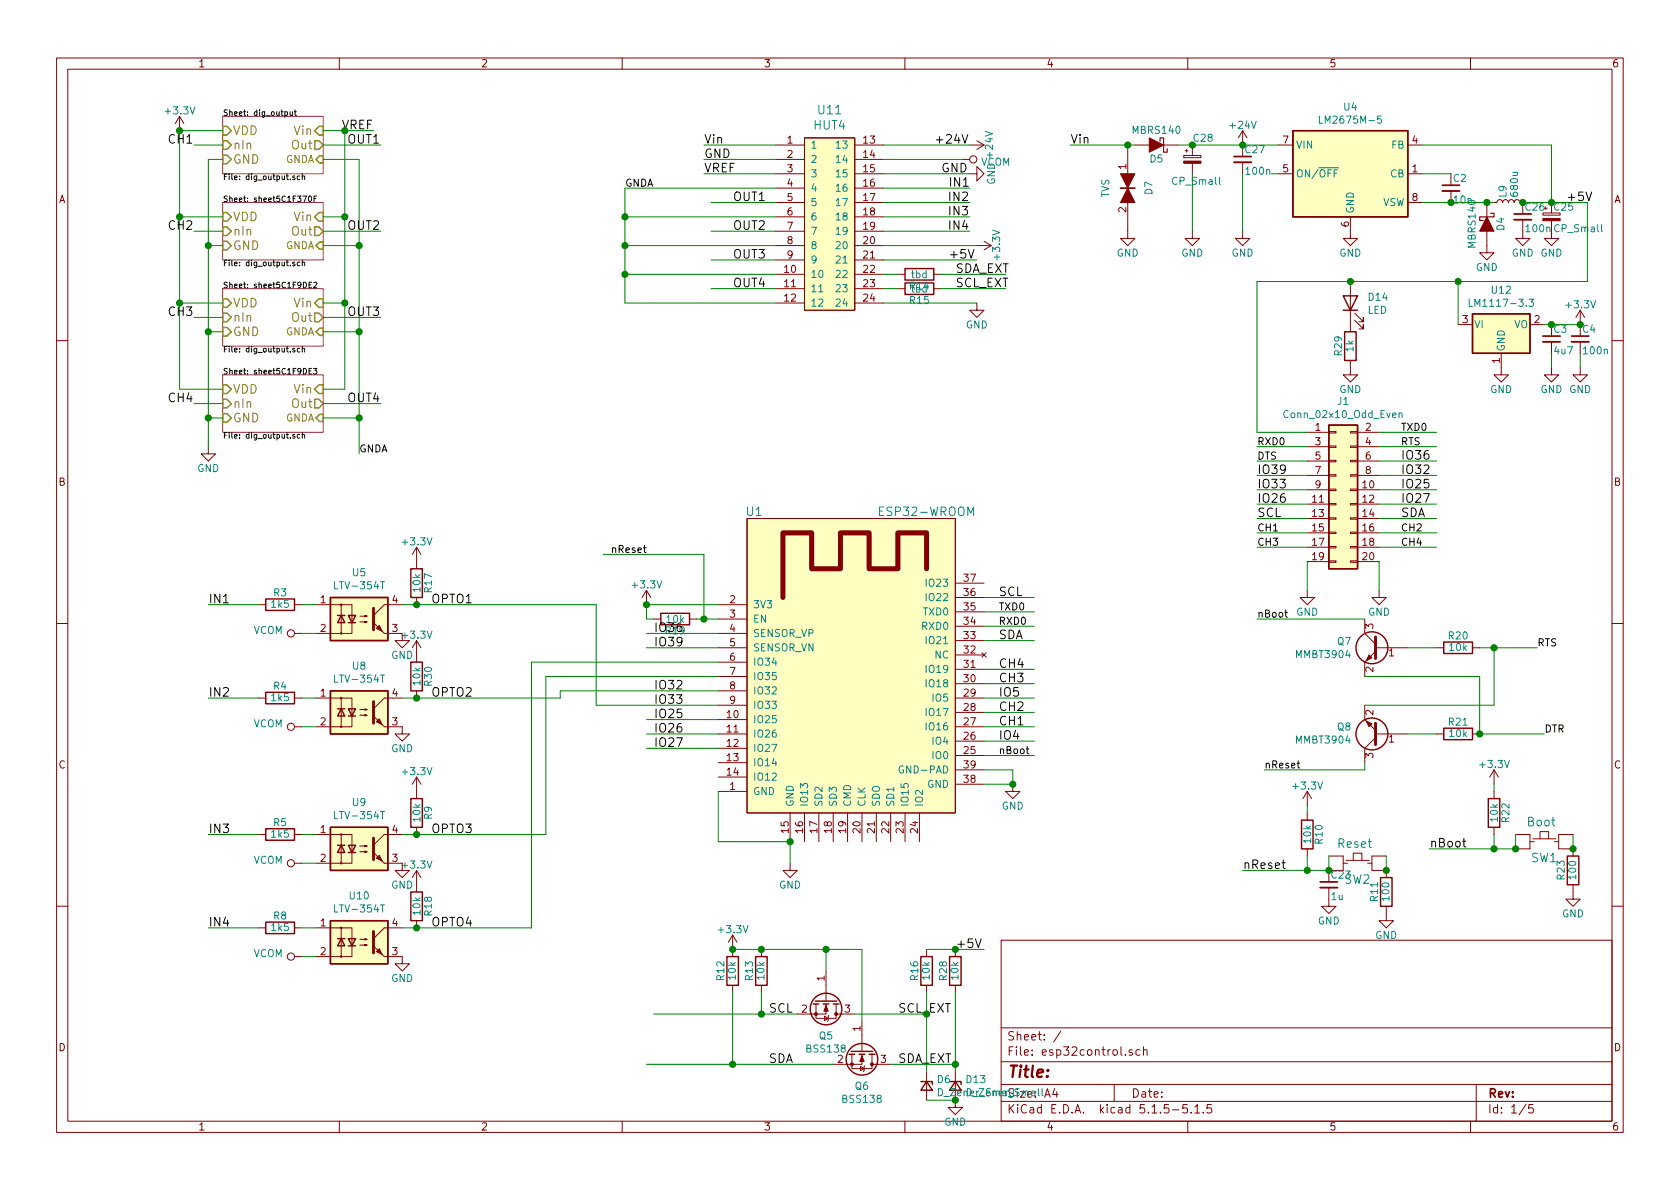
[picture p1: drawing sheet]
<svg xmlns="http://www.w3.org/2000/svg" width="297mm" height="210mm" viewBox="0 0 297 210" stroke-linecap="round" stroke-linejoin="round" font-family="sans-serif">
<defs><g id="words">
<text font-size="2.8" fill="#840000" x="178" y="190.5">Title:</text>
<g font-size="2.1" fill="#848400">
<text x="41.1" y="23.9">VDD</text>
<text x="52.1" y="23.9">Vin</text>
<text x="41.1" y="26.4">nIn</text>
<text x="41.1" y="29">GND</text>
<text x="51.7" y="26.4">Out</text>
<text x="41.1" y="39.1">VDD</text>
<text x="41.1" y="41.7">nIn</text>
<text x="51.7" y="41.7">Out</text>
<text x="52.1" y="39.1">Vin</text>
<text x="41.1" y="44.2">GND</text>
<text x="41.1" y="54.4">VDD</text>
<text x="41.1" y="56.9">nIn</text>
<text x="41.1" y="59.4">GND</text>
<text x="51.7" y="56.9">Out</text>
<text x="52.1" y="54.4">Vin</text>
<text x="41.1" y="69.6">VDD</text>
<text x="52.1" y="69.6">Vin</text>
<text x="41.1" y="72.1">nIn</text>
<text x="41.1" y="74.7">GND</text>
<text x="51.7" y="72.1">Out</text>
</g>
<g font-size="2.1">
<text x="60.4" y="22.9">VREF</text>
<text x="30" y="25.4">CH1</text>
<text x="61.6" y="25.4">OUT1</text>
<text x="124.5" y="27.9">GND</text>
<text x="124.5" y="25.4">Vin</text>
<text x="165.1" y="25.4">+24V</text>
<text x="189.2" y="25.4">Vin</text>
<text x="124.5" y="30.5">VREF</text>
<text x="129.5" y="35.6">OUT1</text>
<text x="166.4" y="30.5">GND</text>
<text x="167.6" y="33">IN1</text>
<text x="168.1" y="35.6">IN2</text>
<text x="276.9" y="35.6">+5V</text>
<text x="30" y="40.6">CH2</text>
<text x="61.6" y="40.6">OUT2</text>
<text x="129.5" y="40.6">OUT2</text>
<text x="168.1" y="38.1">IN3</text>
<text x="168.1" y="40.6">IN4</text>
<text x="129.5" y="45.7">OUT3</text>
<text x="167.6" y="45.7">+5V</text>
<text x="129.5" y="50.8">OUT4</text>
<text x="168.9" y="48.3">SDA_EXT</text>
<text x="168.9" y="50.8">SCL_EXT</text>
<text x="30" y="55.9">CH3</text>
<text x="61.6" y="55.9">OUT3</text>
<text x="30" y="71.1">CH4</text>
<text x="61.6" y="71.1">OUT4</text>
<text x="222.2" y="83.8">IO39</text>
<text x="247.6" y="81.3">IO36</text>
<text x="247.6" y="83.8">IO32</text>
<text x="222.2" y="88.9">IO26</text>
<text x="222.2" y="86.4">IO33</text>
<text x="247.6" y="88.9">IO27</text>
<text x="247.6" y="86.4">IO25</text>
<text x="222.2" y="91.4">SCL</text>
<text x="247.6" y="91.4">SDA</text>
<text x="36.8" y="106.7">IN1</text>
<text x="76.2" y="106.7">OPTO1</text>
<text x="176.5" y="105.4">SCL</text>
<text x="115.6" y="111.8">IO36</text>
<text x="176.5" y="113">SDA</text>
<text x="115.6" y="114.3">IO39</text>
<text x="176.5" y="118.1">CH4</text>
<text x="36.8" y="123.2">IN2</text>
<text x="76.2" y="123.2">OPTO2</text>
<text x="115.6" y="124.5">IO33</text>
<text x="115.6" y="121.9">IO32</text>
<text x="176.5" y="123.2">IO5</text>
<text x="176.5" y="125.7">CH2</text>
<text x="176.5" y="120.6">CH3</text>
<text x="115.6" y="129.5">IO26</text>
<text x="115.6" y="127">IO25</text>
<text x="176.5" y="130.8">IO4</text>
<text x="176.5" y="128.3">CH1</text>
<text x="115.6" y="132.1">IO27</text>
<text x="36.8" y="147.3">IN3</text>
<text x="76.2" y="147.3">OPTO3</text>
<text x="252.7" y="149.9">nBoot</text>
<text x="219.7" y="153.7">nReset</text>
<text x="36.8" y="163.8">IN4</text>
<text x="76.2" y="163.8">OPTO4</text>
<text x="135.9" y="179.1">SCL</text>
<text x="135.9" y="188">SDA</text>
<text x="158.7" y="188">SDA_EXT</text>
</g>
<g font-size="2.1" fill="#008484">
<text x="143.9" y="22.9">HUT4</text>
<text x="144.8" y="20.2">U11</text>
<text x="132" y="91.3">U1</text>
<text x="155.9" y="91.3">ESP32-WROOM</text>
<text x="236.6" y="149.9">Reset</text>
<text x="270.1" y="146.1">Boot</text>
<text x="270.7" y="152.5">SW1</text>
<text x="237.7" y="156.3">SW2</text>
<text x="178" y="194.1">Size: A4</text>
</g>
<g font-size="2.1" fill="#008400">
<text x="168.9" y="167.6">+5V</text>
<text x="158.7" y="179.1">SCL_EXT</text>
</g>
<g font-size="2.1" fill="#840000">
<text x="178" y="184">Sheet: /</text>
<text x="178" y="186.7">File: esp32control.sch</text>
<text x="178" y="196.9">KiCad E.D.A. kicad 5.1.5-5.1.5</text>
<text x="200" y="194.1">Date:</text>
<text x="263" y="194.1">Rev:</text>
<text x="263" y="196.9">Id: 1/5</text>
</g>
<g font-size="1.8" fill="#840000">
<text x="35" y="11.9">1</text>
<text x="85" y="11.9">2</text>
<text x="135" y="11.9">3</text>
<text x="185" y="11.9">4</text>
<text x="235" y="11.9">5</text>
<text x="285" y="11.9">6</text>
<text x="139.2" y="25.4">1</text>
<text x="139.2" y="27.9">2</text>
<text x="152.7" y="25.4">13</text>
<text x="152.7" y="27.9">14</text>
<text x="199.1" y="29.9" transform="rotate(-90 199.1 29.9)">1</text>
<text x="226.8" y="25.4">7</text>
<text x="249.7" y="25.4">4</text>
<text x="10.4" y="35.9">A</text>
<text x="139.2" y="30.5">3</text>
<text x="139.2" y="33">4</text>
<text x="139.2" y="35.6">5</text>
<text x="152.7" y="30.5">15</text>
<text x="152.7" y="33">16</text>
<text x="152.7" y="35.6">17</text>
<text x="226.8" y="30.5">5</text>
<text x="249.7" y="30.5">1</text>
<text x="249.7" y="35.6">8</text>
<text x="285.4" y="35.9">A</text>
<text x="139.2" y="38.1">6</text>
<text x="139.2" y="40.6">7</text>
<text x="152.7" y="38.1">18</text>
<text x="152.7" y="40.6">19</text>
<text x="199.1" y="37.6" transform="rotate(-90 199.1 37.6)">2</text>
<text x="238.5" y="40.1" transform="rotate(-90 238.5 40.1)">6</text>
<text x="269.8" y="37.3">C26</text>
<text x="139.2" y="43.2">8</text>
<text x="139.2" y="45.7">9</text>
<text x="152.7" y="43.2">20</text>
<text x="152.7" y="45.7">21</text>
<text x="138.7" y="48.3">10</text>
<text x="138.7" y="50.8">11</text>
<text x="138.7" y="53.3">12</text>
<text x="152.7" y="48.3">22</text>
<text x="152.7" y="50.8">23</text>
<text x="152.7" y="53.3">24</text>
<text x="258.6" y="57.1">3</text>
<text x="271.3" y="57.1">2</text>
<text x="265.2" y="64.2" transform="rotate(-90 265.2 64.2)">1</text>
<text x="232.6" y="76.2">1</text>
<text x="241.5" y="76.2">2</text>
<text x="232.6" y="78.7">3</text>
<text x="232.6" y="81.3">5</text>
<text x="232.6" y="83.8">7</text>
<text x="241.5" y="78.7">4</text>
<text x="241.5" y="81.3">6</text>
<text x="241.5" y="83.8">8</text>
<text x="10.4" y="85.9">B</text>
<text x="232.1" y="88.9">11</text>
<text x="232.6" y="86.4">9</text>
<text x="241" y="86.4">10</text>
<text x="241" y="88.9">12</text>
<text x="285.4" y="85.9">B</text>
<text x="232.1" y="91.4">13</text>
<text x="232.1" y="94">15</text>
<text x="241" y="91.4">14</text>
<text x="241" y="94">16</text>
<text x="232.1" y="96.5">17</text>
<text x="232.1" y="99.1">19</text>
<text x="241" y="96.5">18</text>
<text x="241" y="99.1">20</text>
<text x="56.7" y="106.7">1</text>
<text x="69.4" y="106.7">4</text>
<text x="129.1" y="106.7">2</text>
<text x="170.5" y="107.9">35</text>
<text x="170.5" y="105.4">36</text>
<text x="170.5" y="102.9">37</text>
<text x="56.7" y="111.8">2</text>
<text x="69.4" y="111.8">3</text>
<text x="129.1" y="109.2">3</text>
<text x="129.1" y="111.8">4</text>
<text x="170.5" y="113">33</text>
<text x="170.5" y="110.5">34</text>
<text x="242.8" y="111.2" transform="rotate(-90 242.8 111.2)">3</text>
<text x="129.1" y="114.3">5</text>
<text x="129.1" y="116.8">6</text>
<text x="129.1" y="119.4">7</text>
<text x="170.5" y="118.1">31</text>
<text x="170.5" y="115.6">32</text>
<text x="242.8" y="118.8" transform="rotate(-90 242.8 118.8)">2</text>
<text x="245.6" y="116.1">1</text>
<text x="56.7" y="123.2">1</text>
<text x="69.4" y="123.2">4</text>
<text x="129.1" y="121.9">8</text>
<text x="129.1" y="124.5">9</text>
<text x="170.5" y="120.6">30</text>
<text x="170.5" y="125.7">28</text>
<text x="170.5" y="123.2">29</text>
<text x="56.7" y="128.3">2</text>
<text x="69.4" y="128.3">3</text>
<text x="128.6" y="127">10</text>
<text x="128.6" y="129.5">11</text>
<text x="170.5" y="130.8">26</text>
<text x="170.5" y="128.3">27</text>
<text x="242.8" y="126.5" transform="rotate(-90 242.8 126.5)">2</text>
<text x="245.6" y="131.3">1</text>
<text x="10.4" y="135.9">C</text>
<text x="128.6" y="132.1">12</text>
<text x="128.6" y="134.6">13</text>
<text x="128.6" y="137.2">14</text>
<text x="170.5" y="133.3">25</text>
<text x="170.5" y="135.9">39</text>
<text x="242.8" y="134.1" transform="rotate(-90 242.8 134.1)">3</text>
<text x="285.4" y="135.9">C</text>
<text x="129.1" y="139.7">1</text>
<text x="170.5" y="138.4">38</text>
<text x="56.7" y="147.3">1</text>
<text x="69.4" y="147.3">4</text>
<text x="139.4" y="147.3" transform="rotate(-90 139.4 147.3)">15</text>
<text x="142" y="147.3" transform="rotate(-90 142 147.3)">16</text>
<text x="144.5" y="147.3" transform="rotate(-90 144.5 147.3)">17</text>
<text x="147.1" y="147.3" transform="rotate(-90 147.1 147.3)">18</text>
<text x="149.6" y="147.3" transform="rotate(-90 149.6 147.3)">19</text>
<text x="152.1" y="147.3" transform="rotate(-90 152.1 147.3)">20</text>
<text x="154.7" y="147.3" transform="rotate(-90 154.7 147.3)">21</text>
<text x="157.2" y="147.3" transform="rotate(-90 157.2 147.3)">22</text>
<text x="159.8" y="147.3" transform="rotate(-90 159.8 147.3)">23</text>
<text x="162.3" y="147.3" transform="rotate(-90 162.3 147.3)">24</text>
<text x="56.7" y="152.4">2</text>
<text x="69.4" y="152.4">3</text>
<text x="56.7" y="163.8">1</text>
<text x="69.4" y="163.8">4</text>
<text x="56.7" y="168.9">2</text>
<text x="69.4" y="168.9">3</text>
<text x="145.8" y="173.5" transform="rotate(-90 145.8 173.5)">1</text>
<text x="141.8" y="179.1">2</text>
<text x="149.4" y="179.1">3</text>
<text x="10.4" y="185.9">D</text>
<text x="152.1" y="182.3" transform="rotate(-90 152.1 182.3)">1</text>
<text x="285.4" y="185.9">D</text>
<text x="148.1" y="188">2</text>
<text x="155.7" y="188">3</text>
<text x="35" y="199.9">1</text>
<text x="85" y="199.9">2</text>
<text x="135" y="199.9">3</text>
<text x="185" y="199.9">4</text>
<text x="235" y="199.9">5</text>
<text x="285" y="199.9">6</text>
</g>
<g font-size="1.8" fill="#008484">
<text x="29.4" y="20.2">+3.3V</text>
<text x="200.4" y="23.7">MBRS140</text>
<text x="217.6" y="22.8">+24V</text>
<text x="234" y="21.9">LM2675M-5</text>
<text x="237.6" y="19.6">U4</text>
<text x="143.3" y="26.3">1</text>
<text x="143.3" y="28.8">2</text>
<text x="148.2" y="26.3">13</text>
<text x="148.2" y="28.8">14</text>
<text x="173.4" y="29.3">VCOM</text>
<text x="203.4" y="28.7">D5</text>
<text x="211.1" y="25.1">C28</text>
<text x="220.2" y="27.1">C27</text>
<text x="229.1" y="26.3">VIN</text>
<text x="246" y="26.3">FB</text>
<text x="143.3" y="31.4">3</text>
<text x="143.3" y="33.9">4</text>
<text x="148.2" y="31.4">15</text>
<text x="148.2" y="33.9">16</text>
<text x="175.9" y="32.7" transform="rotate(-90 175.9 32.7)">GND +24V</text>
<text x="196.1" y="35" transform="rotate(-90 196.1 35)">TVS</text>
<text x="203.8" y="34.4" transform="rotate(-90 203.8 34.4)">D7</text>
<text x="207.5" y="32.7">CP_Small</text>
<text x="220.4" y="30.9">100n</text>
<text x="229.1" y="31.4">ON/OFF</text>
<text x="245.8" y="31.4">CB</text>
<text x="257" y="32.2">C2</text>
<text x="257.1" y="36">10n</text>
<text x="266.4" y="34.9" transform="rotate(-90 266.4 34.9)">L9</text>
<text x="268.4" y="34.6" transform="rotate(-90 268.4 34.6)">680u</text>
<text x="143.3" y="36.4">5</text>
<text x="143.3" y="39">6</text>
<text x="143.3" y="41.5">7</text>
<text x="148.2" y="36.4">17</text>
<text x="148.2" y="39">18</text>
<text x="148.2" y="41.5">19</text>
<text x="239.4" y="37.8" transform="rotate(-90 239.4 37.8)">GND</text>
<text x="244.4" y="36.4">VSW</text>
<text x="266" y="40.7" transform="rotate(-90 266 40.7)">D4</text>
<text x="270" y="41.1">100n CP_Small</text>
<text x="274.9" y="37.3">C25</text>
<text x="143.3" y="44.1">8</text>
<text x="143.3" y="46.6">9</text>
<text x="148.2" y="44.1">20</text>
<text x="148.2" y="46.6">21</text>
<text x="176.8" y="45.8" transform="rotate(-90 176.8 45.8)">+3.3V</text>
<text x="197.4" y="45.4">GND</text>
<text x="208.9" y="45.4">GND</text>
<text x="217.8" y="45.4">GND</text>
<text x="236.8" y="45.4">GND</text>
<text x="260.9" y="43.7" transform="rotate(-90 260.9 43.7)">MBRS140</text>
<text x="260.9" y="47.9">GND</text>
<text x="267.3" y="45.4">GND GND</text>
<text x="143.3" y="49.1">10</text>
<text x="143.3" y="51.7">11</text>
<text x="148.2" y="49.1">22</text>
<text x="148.2" y="51.7">23</text>
<text x="160.9" y="53.8">R15</text>
<text x="161.2" y="51.7">tbd</text>
<text x="161.2" y="49.2">tbd</text>
<text x="242" y="53.2">D14</text>
<text x="263.8" y="51.9">U12</text>
<text x="143.3" y="54.2">12</text>
<text x="148.2" y="54.2">24</text>
<text x="170.8" y="58.1">GND</text>
<text x="241.8" y="55.5">LED</text>
<text x="260.6" y="58">VI</text>
<text x="260.7" y="54.2">LM1117-3.3</text>
<text x="267.7" y="58">VO</text>
<text x="274.8" y="58.8">C3</text>
<text x="277.1" y="54.5">+3.3V</text>
<text x="279.9" y="58.8">C4</text>
<text x="237.3" y="62.8" transform="rotate(-90 237.3 62.8)">R29</text>
<text x="239.3" y="62.2" transform="rotate(-90 239.3 62.2)">1k</text>
<text x="266.1" y="62.2" transform="rotate(-90 266.1 62.2)">GND</text>
<text x="274.9" y="62.7">4u7</text>
<text x="280.1" y="62.7">100n</text>
<text x="236.5" y="71.6">J1</text>
<text x="236.8" y="69.5">GND</text>
<text x="263.5" y="69.5">GND</text>
<text x="272.4" y="69.5">GND GND</text>
<text x="227.4" y="73.9">Conn_02x10_Odd_Even</text>
<text x="34.9" y="83.5">GND</text>
<text x="62.4" y="101.9">U5</text>
<text x="71.3" y="96.4">+3.3V</text>
<text x="48.1" y="107.5">1k5</text>
<text x="48.4" y="105.5">R3</text>
<text x="59.5" y="104.2">LTV-354T</text>
<text x="74.3" y="104.6" transform="rotate(-90 74.3 104.6)">10k</text>
<text x="76.4" y="104.7" transform="rotate(-90 76.4 104.7)">R17</text>
<text x="112" y="104.1">+3.3V</text>
<text x="133.1" y="107.6">3V3</text>
<text x="164.1" y="106.3">IO22</text>
<text x="164.1" y="103.8">IO23</text>
<text x="44.8" y="112.1">VCOM</text>
<text x="71.3" y="112.9">+3.3V</text>
<text x="117.7" y="112.2">R19</text>
<text x="117.9" y="110.2">10k</text>
<text x="133.1" y="110.1">EN</text>
<text x="133.1" y="112.6">SENSOR_VP</text>
<text x="163.2" y="111.4">RXD0</text>
<text x="163.4" y="108.8">TXD0</text>
<text x="164.1" y="113.9">IO21</text>
<text x="229.2" y="108.9">GND</text>
<text x="241.9" y="108.9">GND</text>
<text x="256.2" y="113.1">R20</text>
<text x="62.4" y="118.4">U8</text>
<text x="69.2" y="116.5">GND</text>
<text x="133.1" y="115.2">SENSOR_VN</text>
<text x="133.1" y="117.7">IO34</text>
<text x="164.1" y="119">IO19</text>
<text x="165.3" y="116.5">NC</text>
<text x="229.3" y="116.4">MMBT3904</text>
<text x="236.5" y="114.1">Q7</text>
<text x="256.3" y="115.1">10k</text>
<text x="48.1" y="124">1k5</text>
<text x="48.4" y="122">R4</text>
<text x="59.5" y="120.7">LTV-354T</text>
<text x="74.3" y="121.1" transform="rotate(-90 74.3 121.1)">10k</text>
<text x="76.4" y="121.3" transform="rotate(-90 76.4 121.3)">R30</text>
<text x="133.1" y="120.3">IO35</text>
<text x="133.1" y="122.8">IO32</text>
<text x="133.1" y="125.3">IO33</text>
<text x="164.1" y="121.5">IO18</text>
<text x="165" y="124.1">IO5</text>
<text x="44.8" y="128.6">VCOM</text>
<text x="133.1" y="127.9">IO25</text>
<text x="133.1" y="130.4">IO26</text>
<text x="164.1" y="129.2">IO16</text>
<text x="164.1" y="126.6">IO17</text>
<text x="165" y="131.7">IO4</text>
<text x="229.3" y="131.5">MMBT3904</text>
<text x="236.5" y="129.2">Q8</text>
<text x="256.2" y="128.3">R21</text>
<text x="256.3" y="130.3">10k</text>
<text x="69.2" y="133">GND</text>
<text x="71.3" y="137.1">+3.3V</text>
<text x="133.1" y="133">IO27</text>
<text x="133.1" y="135.5">IO14</text>
<text x="159.6" y="136.8">GND-PAD</text>
<text x="165" y="134.2">IO0</text>
<text x="261.8" y="135.8">+3.3V</text>
<text x="62.4" y="142.5">U9</text>
<text x="133.1" y="140.6">GND</text>
<text x="133.1" y="138">IO12</text>
<text x="140.3" y="142.7" transform="rotate(-90 140.3 142.7)">GND</text>
<text x="142.9" y="142.7" transform="rotate(-90 142.9 142.7)">IO13</text>
<text x="145.4" y="142.7" transform="rotate(-90 145.4 142.7)">SD2</text>
<text x="148" y="142.7" transform="rotate(-90 148 142.7)">SD3</text>
<text x="150.5" y="142.7" transform="rotate(-90 150.5 142.7)">CMD</text>
<text x="153" y="142.7" transform="rotate(-90 153 142.7)">CLK</text>
<text x="155.6" y="142.7" transform="rotate(-90 155.6 142.7)">SDO</text>
<text x="158.1" y="142.7" transform="rotate(-90 158.1 142.7)">SD1</text>
<text x="160.7" y="142.7" transform="rotate(-90 160.7 142.7)">IO15</text>
<text x="163.2" y="142.7" transform="rotate(-90 163.2 142.7)">IO2</text>
<text x="164" y="139.3">GND</text>
<text x="177.1" y="143.2">GND</text>
<text x="228.8" y="139.6">+3.3V</text>
<text x="48.1" y="148.1">1k5</text>
<text x="48.4" y="146.1">R5</text>
<text x="59.5" y="144.9">LTV-354T</text>
<text x="74.3" y="145.2" transform="rotate(-90 74.3 145.2)">10k</text>
<text x="76.4" y="144.9" transform="rotate(-90 76.4 144.9)">R9</text>
<text x="231.8" y="149" transform="rotate(-90 231.8 149)">10k</text>
<text x="233.9" y="149.2" transform="rotate(-90 233.9 149.2)">R10</text>
<text x="264.8" y="145.2" transform="rotate(-90 264.8 145.2)">10k</text>
<text x="266.9" y="145.4" transform="rotate(-90 266.9 145.4)">R22</text>
<text x="44.8" y="152.7">VCOM</text>
<text x="71.3" y="153.6">+3.3V</text>
<text x="235.5" y="155.4">C23</text>
<text x="276.7" y="155.5" transform="rotate(-90 276.7 155.5)">R23</text>
<text x="278.7" y="155.4" transform="rotate(-90 278.7 155.4)">100</text>
<text x="59.5" y="161.4">LTV-354T</text>
<text x="61.9" y="159">U10</text>
<text x="69.2" y="157.1">GND</text>
<text x="74.3" y="161.7" transform="rotate(-90 74.3 161.7)">10k</text>
<text x="76.4" y="161.9" transform="rotate(-90 76.4 161.9)">R18</text>
<text x="137.7" y="157.1">GND</text>
<text x="235.4" y="159.2">1u</text>
<text x="243.6" y="159.3" transform="rotate(-90 243.6 159.3)">R11</text>
<text x="245.7" y="159.2" transform="rotate(-90 245.7 159.2)">100</text>
<text x="48.1" y="164.6">1k5</text>
<text x="48.4" y="162.6">R8</text>
<text x="127.2" y="165">+3.3V</text>
<text x="233" y="163.5">GND</text>
<text x="243.2" y="166">GND</text>
<text x="276.2" y="162.2">GND</text>
<text x="44.8" y="169.3">VCOM</text>
<text x="69.2" y="173.7">GND</text>
<text x="128.1" y="173.3" transform="rotate(-90 128.1 173.3)">R12</text>
<text x="130.1" y="173.2" transform="rotate(-90 130.1 173.2)">10k</text>
<text x="133.1" y="173.3" transform="rotate(-90 133.1 173.3)">R13</text>
<text x="135.2" y="173.2" transform="rotate(-90 135.2 173.2)">10k</text>
<text x="162.4" y="173.3" transform="rotate(-90 162.4 173.3)">R16</text>
<text x="164.4" y="173.2" transform="rotate(-90 164.4 173.2)">10k</text>
<text x="167.4" y="173.3" transform="rotate(-90 167.4 173.3)">R28</text>
<text x="169.5" y="173.2" transform="rotate(-90 169.5 173.2)">10k</text>
<text x="144.9" y="183.8">Q5</text>
<text x="142.8" y="186.1">BSS138</text>
<text x="165.8" y="191.5">D6</text>
<text x="170.9" y="191.5">D13</text>
<text x="149.1" y="195">BSS138</text>
<text x="151.2" y="192.7">Q6</text>
<text x="171.3" y="193.8">D_Zener_Small</text>
<text x="167" y="199.1">GND</text>
</g>
<g font-size="1.8" fill="#848400">
<text x="50.4" y="28.8">GNDA</text>
<text x="50.4" y="44.1">GNDA</text>
<text x="50.4" y="59.3">GNDA</text>
<text x="50.4" y="74.5">GNDA</text>
</g>
<g font-size="1.8">
<text x="110.5" y="33">GNDA</text>
<text x="247.6" y="76.2">TXD0</text>
<text x="63.5" y="80">GNDA</text>
<text x="222.2" y="78.7">RXD0</text>
<text x="222.2" y="81.3">DTS</text>
<text x="247.6" y="78.7">RTS</text>
<text x="222.2" y="94">CH1</text>
<text x="247.6" y="94">CH2</text>
<text x="107.9" y="97.8">nReset</text>
<text x="222.2" y="96.5">CH3</text>
<text x="247.6" y="96.5">CH4</text>
<text x="176.5" y="107.9">TXD0</text>
<text x="176.5" y="110.5">RXD0</text>
<text x="222.2" y="109.2">nBoot</text>
<text x="271.8" y="114.3">RTS</text>
<text x="273" y="129.5">DTR</text>
<text x="176.5" y="133.3">nBoot</text>
<text x="223.5" y="135.9">nReset</text>
</g>
<g font-size="1.4">
<text x="39.4" y="20.5">Sheet: dig_output</text>
<text x="39.4" y="31.8">File: dig_output.sch</text>
<text x="39.4" y="35.7">Sheet: sheet5C1F370F</text>
<text x="39.4" y="47.1">File: dig_output.sch</text>
<text x="39.4" y="50.9">Sheet: sheet5C1F9DE2</text>
<text x="39.4" y="62.3">File: dig_output.sch</text>
<text x="39.4" y="66.2">Sheet: sheet5C1F9DE3</text>
<text x="39.4" y="77.5">File: dig_output.sch</text>
</g>
</g></defs>
<g fill="none" stroke="#840000" stroke-width=".18">
<path d="M10 10.3h277v189.9h-277zM12 12.2h273v186.1h-273zM60 10.3v1.9M110 10.3v1.9M160 10.3v1.9M210 10.3v1.9M260 10.3v1.9M31.7 20.6l-.7 1.2M31.7 20.6v2.5M31.7 20.6l.8 1.2M137.2 30.7h5M137.2 25.6h5"/>
<path d="M137.2 35.8h5M137.2 28.2h5M137.2 33.3h5M137.2 38.3h5M142.2 24.4h8.9v30.5h-8.9zM151.1 30.7h5.1M151.1 25.6h5.1M151.1 35.8h5.1M151.1 28.2h5.1M151.1 33.3h5.1M151.1 38.3h5.1M171.4 30.7h1.3v-1.2l1.3 1.2-1.3 1.3v-1.3"/>
<path d="M171.4 25.6h2.6M172.7 24.9l1.3 .7M174 25.6l-1.3 .8M199.4 25.6v16.6h1.3l-1.3 1.2-1.3-1.2h1.3M200.7 25.6h2.5M205.7 25.6h2.6M209.3 27.5h3v.4h-3zM209.5 26.7h.6M209.8 26.4v.5M210.8 25.6v1.9M210.8 28.9v1.8M219.7 23.1l-.8 1.3"/>
<path d="M219.7 23.1v2.5M219.7 28.7v2M219.7 23.1l.8 1.3M226.1 30.7h2.5M226.1 25.6h2.5M238.8 38.3v3.9h1.2l-1.2 1.2-1.3-1.2h1.3M248.9 30.7h2.6M248.9 25.6h2.6M248.9 35.8h2.6M256.5 33.8v2M262.9 35.8v2.5M264.2 35.8h.5l.1-.3 .3-.2 .4 .1 .2 .4 .1-.3 .3-.2 .4 .1 .2 .4 .1-.3 .3-.2 .4 .1 .2 .4 .1-.3 .3-.2 .5 .1 .1 .4h.5"/>
<path d="M269.2 38.9v3.3h1.3l-1.3 1.2-1.2-1.2h1.2M272.8 37.7h3v.3h-3zM274.3 39v3.2h1.3l-1.3 1.2-1.3-1.2h1.3M137.2 51h5M137.2 48.5h5M137.2 43.4h5M137.2 53.6h5M137.2 40.9h5M137.2 46h5M151.1 51h5.1M151.1 48.5h5.1M151.1 43.4h5.1"/>
<path d="M151.1 53.6h5.1M151.1 40.9h5.1M151.1 46h5.1M158.7 51h1.3M158.7 48.5h1.3M165.1 51h1.3M165.1 48.5h1.3M172.7 53.6v1.3h1.3l-1.3 1.2-1.3-1.2h1.3M172.7 43.4h2.6M174 42.7l1.3 .7M175.3 43.4l-1.3 .8M210.8 40.9v1.3h1.3l-1.3 1.2-1.3-1.2h1.3"/>
<path d="M219.7 40.9v1.3h1.3l-1.3 1.2-1.3-1.2h1.3M238.8 49.8v8.9M239.5 56.6l1.5 1.6v-.8v.8h-.7M239.5 55.4l1.5 1.5v-.8v.8h-.7M257.8 57.4h2.5M262.9 40.9v3.8h1.3l-1.3 1.3-1.3-1.3h1.3M270.5 57.4h2.5M279.4 54.9v2.5M279.4 54.9l-.8 1.2M279.4 54.9l.8 1.2M10 60.2h2M36.8 79v1.3h1.3l-1.3 1.2-1.2-1.2h1.2"/>
<path d="M231.1 76.4h3.8M231.1 79h3.8M234.9 78.9h1.3v.2h-1.3zM234.9 76.3h1.3v.3h-1.3zM238.8 78.9h1.2v.2h-1.2zM238.8 76.3h1.2v.3h-1.2zM238.8 63.7v2.6h1.2l-1.2 1.3-1.3-1.3h1.3M240 76.4h3.8M240 79h3.8M265.4 62.5v3.8h1.3l-1.3 1.3-1.2-1.3h1.2M274.3 65v1.3h1.3l-1.3 1.3-1.3-1.3h1.3M274.3 60.4v2.1"/>
<path d="M279.4 65v1.3h1.3l-1.3 1.3-1.3-1.3h1.3M279.4 60.4v2.1M285 60.2h2M73.7 96.8v3.8M73.7 96.8l-.8 1.2M73.7 96.8l.7 1.2M132.1 91.7h36.8v52.1h-36.8zM231.1 86.6h3.8M231.1 89.1h3.8M231.1 91.7h3.8M231.1 94.2h3.8M231.1 96.8h3.8"/>
<path d="M231.1 99.3h3.8M231.1 81.5h3.8M231.1 84.1h3.8M234.9 91.6h1.3v.2h-1.3zM234.9 94.1h1.3v.3h-1.3zM234.9 96.6h1.3v.3h-1.3zM234.9 99.2h1.3v.2h-1.3zM234.9 89h1.3v.3h-1.3zM234.9 83.9h1.3v.3h-1.3zM234.9 81.4h1.3v.3h-1.3zM234.9 86.5h1.3v.2h-1.3zM238.8 91.6h1.2v.2h-1.2z"/>
<path d="M238.8 94.1h1.2v.3h-1.2zM238.8 96.6h1.2v.3h-1.2zM238.8 99.2h1.2v.2h-1.2zM238.8 89h1.2v.3h-1.2zM238.8 83.9h1.2v.3h-1.2zM238.8 81.4h1.2v.3h-1.2zM238.8 86.5h1.2v.2h-1.2zM240 86.6h3.8M240 89.1h3.8M240 91.7h3.8M240 94.2h3.8M240 96.8h3.8"/>
<path d="M240 99.3h3.8M240 81.5h3.8M240 84.1h3.8M10 110.3h2M45.7 106.9h1.3M52.1 112h1.2M52.1 106.9h1.2M55.9 106.9h6.3v5.1h-6.3M60.3 106.9v5.1M63.6 110h1.3l-.4 .1v-.3l.4 .2M63.6 109h1.3l-.4 .1v-.3l.4 .2M67.9 112h3.2v1.3h1.3l-1.3 1.2-1.3-1.2h1.3"/>
<path d="M71.1 106.9h-3.2l-1.9 1.9M73.7 105.7v1.2M73.7 113.3v3.8M73.7 113.3l-.8 1.2M73.7 113.3l.7 1.2M114.3 104.4l-.8 1.3M114.3 104.4v2.5M114.3 104.4l.8 1.3M121.9 109.5h1.3M127 109.5h5.1M127 112h5.1M127 106.9h5.1"/>
<path d="M127 114.5h5.1M127 117.1h5.1M127 119.6h5.1M168.9 118.4h5.1M168.9 115.8h5.1M168.9 113.3h5.1M168.9 110.7h5.1M168.9 108.2h5.1M168.9 105.7h5.1M168.9 103.1h5.1M173.6 115.4l.8 .8M174.4 115.4l-.8 .8"/>
<path d="M231.1 104.4v1.3h1.3l-1.3 1.2-1.2-1.2h1.2M241.3 109.5v2.5l1.9 1.9M243.2 115.2l-1.9 1.9v2.5M243.2 114.5h5.7M243.8 104.4v1.3h1.3l-1.3 1.2-1.2-1.2h1.2M254 114.5h1.3M260.3 114.5h1.3M285 110.3h2M45.7 123.4h1.3M52.1 128.5h1.2M52.1 123.4h1.2M55.9 123.4h6.3v5.1h-6.3"/>
<path d="M60.3 123.4v5.1M63.6 126.5h1.3l-.4 .1v-.2l.4 .1M63.6 125.5h1.3l-.4 .1v-.3l.4 .2M67.9 128.5h3.2v1.3h1.3l-1.3 1.3-1.3-1.3h1.3M71.1 123.4h-3.2l-1.9 1.9M73.7 137.4l-.8 1.3M73.7 122.2v1.2M73.7 137.4v3.8M73.7 137.4l.7 1.3M127 129.8h5.1M127 139.9h5.1M127 122.2h5.1"/>
<path d="M127 124.7h5.1M127 127.2h5.1M127 132.3h5.1M127 134.9h5.1M127 137.4h5.1M168.9 128.5h5.1M168.9 123.4h5.1M168.9 120.9h5.1M168.9 133.6h5.1M168.9 131.1h5.1M168.9 126h5.1M168.9 138.7h5.1"/>
<path d="M168.9 136.1h5.1M179.1 138.7v1.2h1.2l-1.2 1.3-1.3-1.3h1.3M231.1 139.9v2.6M231.1 139.9l.8 1.3M231.1 139.9l-.7 1.3M241.3 124.7v2.5l1.9 2M243.2 130.4l-1.9 1.9v2.6M243.2 129.8h5.7M254 129.8h1.3M260.3 129.8h1.3M264.2 136.1l.7 1.3M264.2 136.1v2.6"/>
<path d="M264.2 139.9v1.3M264.2 136.1l-.8 1.3M45.7 147.6h1.3M52.1 152.6h1.2M52.1 147.6h1.2M55.9 147.6h6.3v5h-6.3M60.3 147.6v5M63.6 150.6h1.3l-.4 .1v-.2l.4 .1M63.6 149.6h1.3l-.4 .1v-.2l.4 .1M67.9 152.6h3.2v1.3h1.3l-1.3 1.3-1.3-1.3h1.3M71.1 147.6h-3.2l-1.9 1.9M73.7 146.3v1.3"/>
<path d="M73.7 153.9v3.8M73.7 153.9l-.8 1.3M73.7 153.9l.7 1.3M139.7 152.6v1.3h1.3l-1.3 1.3-1.3-1.3h1.3M139.7 143.8v5M142.2 143.8v5M144.8 143.8v5M147.3 143.8v5M149.9 143.8v5M152.4 143.8v5M154.9 143.8v5M157.5 143.8v5"/>
<path d="M160 143.8v5M162.6 143.8v5M231.1 143.8v1.2M231.1 150.1v1.3M234.9 157v3.3h1.3l-1.3 1.2-1.2-1.2h1.2M234.9 151.4h2.6v2.5M237.5 152.6h.8M238 152.1h4.1M239.3 152.1v-1.2h1.5v1.2M241.8 152.6h.8M245.1 151.4h-2.5v2.5h2.5v1.3M264.2 146.3v1.3"/>
<path d="M268 147.6h2.5v2.5h-2.5M270.5 148.8h.8M271 148.3h4.1M272.3 148.3v-1.2h1.5v1.2M274.8 148.8h.8M278.1 156.5v2.5h1.3l-1.3 1.3-1.2-1.3h1.2M278.1 147.6h-2.5v2.5h2.5v1.3M10 160.2h2M45.7 164.1h1.3M52.1 169.2h1.2M52.1 164.1h1.2M55.9 164.1h6.3v5.1h-6.3"/>
<path d="M60.3 164.1v5.1M63.6 167.1h1.3l-.4 .2v-.3l.4 .1M63.6 166.1h1.3l-.4 .1v-.2l.4 .1M67.9 169.2h3.2v1.2h1.3l-1.3 1.3-1.3-1.3h1.3M71.1 164.1h-3.2l-1.9 1.9M73.7 162.8v1.3M129.5 165.3l-.7 1.3M129.5 165.3v3.9M129.5 174.2v1.3M129.5 165.3l.8 1.3M134.6 167.9v1.3M134.6 174.2v1.3"/>
<path d="M144.3 177.5v2.6h3.5v-2.6M145.8 179.7l.6 .4-.6 .4zM146 177.5v1.8h-5M146 171.7v5.3M146.6 179.6l-.2 .1v.8l-.1 .1M147.8 179.3h3.3M163.8 167.9v1.3M163.8 174.2v1.3M168.9 167.9v1.3M168.9 174.2v1.3M177 166.3h108v32h-108zM245.1 160.3v2.5h1.3l-1.3 1.3-1.3-1.3h1.3"/>
<path d="M285 160.2h2M60 198.3v1.9M110 198.3v1.9M150.6 186.4v2.6h3.6v-2.6M152.1 188.6l.7 .4-.7 .4zM152.4 186.4v1.8h-5.1M152.4 180.6v5.3M152.9 188.5l-.1 .1v.8l-.1 .1M154.2 188.2h3.3M160 198.3v1.9M163.8 189.5v5.1M168.9 189.5v6.3h1.3l-1.3 1.3-1.3-1.3h1.3"/>
<path d="M177 194.8h108M177 191.8h108M177 187.8h108M177 181.8h108M186.5 192.5l-.4 1h1M186.8 193v1M187.6 182.3l-1.3 2M197 191.8v3M199 186.5v.1M200.2 185.7l-.4-.1-.2 .2 .1 .2 .5 .2v.3h-.6M201.5 185.7l-.4-.1-.3 .3 .2 .6h.5M202.2 185.7l.2-.1 .4 .1v.9"/>
<path d="M202.2 185.1v1.5M207.3 196.3h1.2M209.9 195.3h-.7l-.1 .7 .2-.1 .5 .1 .2 .2-.1 .5-.2 .1-.6-.1M210 198.3v1.9M210.6 196.7v.1M211.3 195.8l.4-.5v1.5M211.3 196.8h.8M212.8 196.7v.1M214.2 195.3h-.7l-.1 .7 .2-.1 .5 .1 .1 .2v.5l-.2 .1-.6-.1M260 198.3v1.9M261 191.8v6.5M269.8 195.2l-1.2 2"/>
<path d="M271 195.3h-.7v.7l.2-.1 .5 .1 .1 .2-.1 .5-.2 .1-.5-.1"/>
<circle cx="172.1" cy="28.2" r=".63"/>
<circle cx="51.4" cy="112" r=".63"/>
<circle cx="60.3" cy="112" r=".13"/>
<circle cx="60.3" cy="106.9" r=".13"/>
<circle cx="51.4" cy="128.5" r=".63"/>
<circle cx="60.3" cy="128.5" r=".13"/>
<circle cx="60.3" cy="123.4" r=".13"/>
<circle cx="51.4" cy="152.6" r=".63"/>
<circle cx="60.3" cy="147.6" r=".13"/>
<circle cx="60.3" cy="152.6" r=".13"/>
<circle cx="51.4" cy="169.2" r=".63"/>
<circle cx="60.3" cy="169.2" r=".13"/>
<circle cx="60.3" cy="164.1" r=".13"/>
</g>
<path d="M39.4 20.6h17.7v10.1h-17.7zM39.4 35.8h17.7v10.2h-17.7zM39.4 51h17.7v10.2h-17.7zM39.4 66.3h17.7v10.1h-17.7z" fill="none" stroke="#840084" stroke-width=".18"/>
<g fill="none" stroke="#000" stroke-width=".18">
<path d="M50.4 19.8h.3l.2 .1-.2 .5h-.3M51.3 19.8v.6l.4-.1M51.7 19.8v.6M52 19.8h.4M52.2 19.4v.9l.2 .1M52.1 31.2l-.2-.1-.2 .1 .1 .2 .3 .1v.2h-.4M53 31.2l-.3-.1-.1 .2 .1 .4h.3M53.4 31.2h.4l.1 .6M53.4 30.8v1M53.5 34.7h.7l-.4 1M54.7 34.7h.1a.53 .53 0 0 1 .3 .5 .53 .53 0 0 1-.3 .5 .68 .68 0 0 1-.1-1zM55.5 35.1h.4"/>
<path d="M56 34.7h-.5v1M170.1 23.8l.5 1.5 .5-1.5M280.4 34l.5 1.5 .5-1.5M52.1 46.4l-.2-.1-.2 .2 .1 .1 .3 .1v.3h-.4M53 46.4l-.3-.1-.1 .2 .1 .5h.3M53.4 46.4h.4l.1 .6M53.4 46v1M54.6 50.4h.4M55.1 49.9h-.5v1h.5M55.5 50l.4-.1 .1 .3-.6 .7h.6M171.2 44.1l.5 1.5 .5-1.5M52.1 76.9l-.2-.1-.2 .2 .1 .1 .3 .1v.2h-.4"/>
<path d="M52.1 61.6h-.2l-.2 .1 .1 .2 .3 .1v.2h-.4M53 76.9l-.3-.1-.1 .2 .1 .4h.3M53 61.6h-.3l-.1 .2 .1 .4h.3M53.4 76.9h.4l.1 .6M53.4 61.7l.4-.1 .1 .6M53.4 61.3v.9M53.4 76.5v1M54.6 65.6h.4M55.1 65.1h-.5v1h.5M55.4 65.1h.6l-.3 .4 .3 .1v.1v.4l-.6-.1M113.8 96.9h.4M113.9 96.4v1.1l.3 .2"/>
<path d="M227.2 108.3h.4M227.3 107.9v1.1l.3 .1M181.4 132.4h.5M181.6 132v1.1l.3 .2M229.3 135h.5M229.5 134.5v1.1l.3 .2M226.7 152.6h.6M226.9 152.1v1.3v.1l.4 .1M258.6 148.8h.6M258.8 148.3v1.2l.4 .3M172.5 166l.5 1.6 .5-1.6"/>
</g>
<g fill="none" stroke="#848400" stroke-width=".25">
<path d="M39.4 22.3h.7l.8 .8-.8 .8h-.7zM39.4 24.9h.7l.8 .7-.8 .8h-.7zM39.4 27.4h.7l.8 .8-.8 .8h-.7zM39.4 37.6h.7l.8 .7-.8 .8h-.7zM55.6 24.9h.8l.7 .7-.7 .8h-.8zM55.9 28.2l.6-.6h.6v1.2h-.6zM56.4 22.3h.7v1.6h-.7l-.8-.8zM56.4 37.6h.7v1.5h-.7l-.8-.8zM39.4 40.1h.7l.8 .8-.8 .8h-.7zM39.4 42.7h.7l.8 .7-.8 .8h-.7zM39.4 52.8h.7l.8 .8-.8 .8h-.7zM39.4 55.4h.7l.8 .7-.8 .8h-.7z"/>
<path d="M39.4 57.9h.7l.8 .8-.8 .7h-.7zM55.6 40.1h.8l.7 .8-.7 .8h-.8zM55.6 55.4h.8l.7 .7-.7 .8h-.8zM55.9 58.7l.6-.7h.6v1.3h-.6zM56.4 52.8h.7v1.6h-.7l-.8-.8zM56.5 42.8h.6v1.3h-.6l-.6-.7zM39.4 68.1h.7l.8 .7-.8 .8h-.7zM39.4 70.6h.7l.8 .8-.8 .7h-.7zM39.4 73.1h.7l.8 .8-.8 .8h-.7zM55.6 68.8l.8-.7h.7v1.5h-.7zM55.6 70.6h.8l.7 .8-.7 .7h-.8zM56.5 73.3h.6v1.2h-.6l-.6-.6z"/>
</g>
<g fill="#ffffc2" stroke="#ffffc2" stroke-width=".18">
<path d="M228.6 23.1h20.3v15.2h-20.3z"/>
<path d="M260.3 55.5h10.2v7h-10.2z"/>
<path d="M58.4 162.8h10.2v7.6h-10.2z"/>
<path d="M58.4 146.3h10.2v7.6h-10.2z"/>
<path d="M58.4 122.2h10.2v7.6h-10.2z"/>
<path d="M58.4 105.7h10.2v7.6h-10.2z"/>
<path d="M234.9 75.2h5.1v25.4h-5.1z"/>
<path d="M142.2 24.4h8.9v30.5h-8.9z"/>
<path d="M132.1 91.7h36.8v52.1h-36.8z"/>
</g>
<g fill="none" stroke="#840000" stroke-width=".25">
<path d="M228.6 23.1h20.3v15.2h-20.3zM160 50h5.1v2.1h-5.1zM160 47.5h5.1v2h-5.1zM237.5 52.3h2.5l-1.2 2.6zM237.5 54.9h2.5M237.7 58.7h2.1v5h-2.1zM260.3 55.5h10.2v7h-10.2zM234.9 75.2h5.1v25.4h-5.1zM47 105.9h5.1v2h-5.1zM58.4 105.7h10.2v7.6h-10.2zM59.7 108.8h1.3M60.3 108.8l.7 1.3h-1.3z"/>
<path d="M61.6 108.8h1.3l-.7 1.3zM61.6 110.1h1.3M72.6 117.1h2.1v5.1h-2.1zM72.6 100.6h2.1v5.1h-2.1zM116.8 108.5h5.1v2h-5.1zM255.3 113.5h5v2.1h-5zM47 122.4h5.1v2.1h-5.1zM58.4 122.2h10.2v7.6h-10.2zM59.7 125.3h1.3M60.3 125.3l.7 1.3h-1.3zM61.6 125.3h1.3l-.7 1.3zM61.6 126.6h1.3"/>
<path d="M255.3 128.8h5v2h-5zM47 146.6h5.1v2h-5.1zM58.4 146.3h10.2v7.6h-10.2zM59.7 149.5h1.3M60.3 149.5l.7 1.2h-1.3zM61.6 149.5h1.3l-.7 1.2zM61.6 150.7h1.3M72.6 157.7h2.1v5.1h-2.1zM72.6 141.2h2.1v5.1h-2.1zM230.1 145h2.1v5.1h-2.1zM244.1 155.2h2v5.1h-2zM263.1 141.2h2.1v5.1h-2.1z"/>
<path d="M277.1 151.4h2v5.1h-2zM47 163.1h5.1v2h-5.1zM58.4 162.8h10.2v7.6h-10.2zM59.7 166h1.3M60.3 166l.7 1.3h-1.3zM61.6 166h1.3l-.7 1.3zM61.6 167.3h1.3M128.5 169.2h2.1v5h-2.1zM133.6 169.2h2v5h-2zM143.8 177.5h1M144.1 177h3.9M145.5 177.5h1.1"/>
<path d="M147.3 177.5h1M162.8 169.2h2v5h-2zM167.9 169.2h2v5h-2zM150.1 186.4h1M150.5 185.9h3.8M151.9 186.4h1M153.7 186.4h1M162.8 191.3h2v.5M163.8 191.3l1 1.5h-2zM167.9 191.3h2v.5M168.9 191.3l1 1.5h-2z"/>
<circle cx="242.6" cy="114.5" r="2.82"/>
<circle cx="242.6" cy="129.8" r="2.82"/>
<circle cx="146" cy="178.4" r="2.79"/>
<circle cx="152.4" cy="187.3" r="2.79"/>
</g>
<g fill="none" stroke="#008484" stroke-width=".18">
<path d="M233.3 20.5v1.3h.6M235.6 29.7h1.1M236.5 30h-.6v1.3M244.2 20.5h-.6v.6l.1-.1 .5 .1v.6l-.2 .1-.4-.1M163.7 49.8l-.3 .9h.8M259.8 52.9v1.3h.6M270.4 52.9h.7l-.4 .5 .4 .1v.4l-.2 .3-.5-.2M247.4 73.1l.1-.1 .4 .1v.8M247.4 73v.9M159.7 135.5a.59 .59 0 0 0-.7 .6 .59 .59 0 0 0 .7 .5l.1-.4h-.3M165.9 192.5a.64 .64 0 0 1 .8 .6 .64 .64 0 0 1-.8 .7zM166.9 193.9h1"/>
<path d="M168 192.5h.9l-.9 1.3h.9M169.3 193.3l.6-.1-.1-.2-.3-.1-.2 .2 .1 .6h.4M170.5 193.1l.1-.2 .3 .1 .1 .8M170.5 192.9v.9"/>
</g>
<g fill="#840000" stroke="#840000" stroke-width=".18">
<path d="M66 167.3l1.9 1.9z"/>
<path d="M66.5 168.3l.6-.5 .5 1z"/>
<path d="M66 150.7l1.9 1.9z"/>
<path d="M66.5 151.8l.6-.5 .5 1z"/>
<path d="M66 126.6l1.9 1.9z"/>
<path d="M66.5 127.6l.6-.5 .5 1z"/>
<path d="M152.4 186.7l.4 1h-.8z"/>
<path d="M146 177.8l.4 1h-.7z"/>
<path d="M66 110.1l1.9 1.9z"/>
<path d="M66.5 111.1l.6-.5 .5 1z"/>
<path d="M203.2 24.4l2.5 1.2-2.5 1.3z"/>
<path d="M209.3 28.5h3v.4h-3z"/>
<path d="M198.1 30.7h2.6l-1.3 2.6z"/>
<path d="M199.4 33.3l1.3 2.5h-2.6z"/>
<path d="M272.8 38.7h3v.3h-3z"/>
<path d="M242.1 115.8l.5 .5-1 .5z"/>
<path d="M241.6 127.5l1 .5-.5 .5z"/>
<path d="M262.9 38.3l1.3 2.6h-2.6z"/>
<circle cx="150.6" cy="188.2" r=".25"/>
<circle cx="154.2" cy="188.2" r=".25"/>
<circle cx="144.3" cy="179.3" r=".25"/>
<circle cx="147.8" cy="179.3" r=".25"/>
</g>
<path d="M66 107.6v3.8M243.2 112.6v3.9M66 124.1v3.8M243.2 127.9v3.8M66 148.2v3.8M66 164.7v3.8" fill="none" stroke="#840000" stroke-width=".51"/>
<path d="M218.2 28.7h3M255 33.8h3.1M267.7 38.9h3.1M272.8 60.4h3M277.9 60.4h3M233.4 157h3.1" fill="none" stroke="#840000" stroke-width=".33"/>
<path d="M198.1 33.3h2.6M218.2 27.7h3M255 32.8h3.1M267.7 37.8h3.1M272.8 59.4h3M277.9 59.4h3M233.4 156h3.1" fill="none" stroke="#840000" stroke-width=".3"/>
<path d="M205.1 25v-.6h.6v2.5h.7v-.6M263.5 37.7h.7v.6h-2.6v.7h.7" fill="none" stroke="#840000" stroke-width=".2"/>
<path d="M163.8 100.6v-6.4h-5.1v6.4h-5v-6.4h-5.1v6.4h-5.1v-6.4h-5.1v11.5" fill="none" stroke="#840000" stroke-width=".89"/>
<g fill="none" stroke="#008400" stroke-width=".18">
<path d="M31.7 38.3h7.7M34.3 25.6h5.1M39.4 28.2h-2.6v50.8M39.4 23.1h-7.7v45.7h7.7M57.1 25.6h10.2M57.1 28.2h6.4v52.1M57.1 38.3h3.9M57.1 23.1h8.9M61 23.1v45.7h-3.9M110.5 38.3h26.7M124.5 25.6h12.7M124.5 30.7h12.7"/>
<path d="M124.5 28.2h12.7M125.7 35.8h11.5M137.2 33.3h-26.7v20.3h26.7M156.2 35.8h15.2M156.2 25.6h15.2M156.2 30.7h15.2M156.2 28.2h14M156.2 38.3h15.2M156.2 33.3h15.2M189.2 25.6h11.5M208.3 25.6h17.8M210.8 30.7v10.2"/>
<path d="M219.7 30.7v10.2M224.8 30.7h1.3M251.5 35.8h12.7M251.5 25.6h22.8v10.2M251.5 30.7h5M269.2 35.8h11.5v14h-58.5v26.6h8.9M31.7 53.6h7.7M34.3 40.9h5.1M34.3 56.1h5.1M36.8 58.7h2.6M36.8 43.4h2.6M57.1 53.6h3.9"/>
<path d="M57.1 58.7h6.4M57.1 43.4h6.4M57.1 40.9h10.2M57.1 56.1h10.2M110.5 48.5h26.7M110.5 43.4h26.7M125.7 46h11.5M125.7 51h11.5M125.7 40.9h11.5M156.2 46h16.5M156.2 53.6h16.5M156.2 51h2.5"/>
<path d="M156.2 48.5h2.5M156.2 43.4h16.5M156.2 40.9h15.2M166.4 51h11.4M166.4 48.5h11.4M257.8 49.8v7.6M273 57.4h6.4M34.3 71.4h5.1M36.8 73.9h2.6M57.1 73.9h6.4M57.1 71.4h10.2M222.2 79h8.9"/>
<path d="M243.8 76.4h10.2M243.8 79h10.2M274.3 62.5v2.5M279.4 62.5v2.5M106.7 98h17.8v11.5M222.2 96.8h8.9M222.2 94.2h8.9M222.2 81.5h8.9M222.2 91.7h8.9M222.2 89.1h8.9M222.2 86.6h8.9M222.2 84.1h8.9"/>
<path d="M231.1 99.3v5.1M243.8 96.8h10.2M243.8 94.2h10.2M243.8 81.5h10.2M243.8 99.3v5.1M243.8 91.7h10.2M243.8 89.1h10.2M243.8 86.6h10.2M243.8 84.1h10.2M36.8 106.9h8.9M53.3 106.9h2.6M53.3 112h2.6"/>
<path d="M71.1 106.9h34.3v17.8h21.6M114.3 114.5h12.7M114.3 112h12.7M123.2 109.5h3.8M127 106.9h-12.7v2.6h1.3M127 119.6h-30.5v28h-25.4M127 117.1h-33v47h-22.9M174 105.7h8.9M174 113.3h8.9M174 118.4h8.9M174 110.7h8.9M174 108.2h8.9"/>
<path d="M222.2 109.5h19.1M241.3 119.6h20.3v10.2h11.4M248.9 114.5h5.1M261.6 114.5h10.2M264.2 114.5v10.2h-22.9M36.8 123.4h8.9M53.3 123.4h2.6M53.3 128.5h2.6M114.3 129.8h12.7M114.3 127.2h12.7M114.3 132.3h12.7M127 122.2h-27.9v1.2h-28"/>
<path d="M127 139.9v8.9h12.7v3.8M174 136.1h5.1v2.6h-5.1M174 133.6h8.9M174 123.4h8.9M174 131.1h8.9M174 128.5h8.9M174 126h8.9M174 120.9h8.9M241.3 134.9v1.2h-17.8M248.9 129.8h5.1M264.2 138.7v1.2M36.8 147.6h8.9"/>
<path d="M53.3 147.6h2.6M53.3 152.6h2.6M231.1 142.5v1.3M231.1 151.4v2.5M234.9 151.4v2.5h-15.2M245.1 151.4v2.5M264.2 147.6v2.5M268 147.6v2.5h-15.3M278.1 147.6v2.5M36.8 164.1h8.9M53.3 164.1h2.6M53.3 169.2h2.6"/>
<path d="M115.6 179.3h25.4M129.5 167.9h22.9v12.7M129.5 175.5v12.7M134.6 175.5v3.8M146 167.9v3.8M151.1 179.3h12.7M163.8 167.9h10.2M163.8 175.5v14M168.9 175.5v14M114.3 188.2h33M157.5 188.2h11.4M163.8 194.6h5.1"/>
</g>
<g fill="#008400" stroke="#008400" stroke-width=".25">
<circle cx="262.9" cy="35.8" r=".51"/>
<circle cx="231.1" cy="153.9" r=".51"/>
<circle cx="134.6" cy="167.9" r=".51"/>
<circle cx="179.1" cy="138.7" r=".51"/>
<circle cx="210.8" cy="25.6" r=".51"/>
<circle cx="139.7" cy="148.8" r=".51"/>
<circle cx="261.6" cy="129.8" r=".51"/>
<circle cx="219.7" cy="25.6" r=".51"/>
<circle cx="278.1" cy="150.1" r=".51"/>
<circle cx="264.2" cy="114.5" r=".51"/>
<circle cx="73.7" cy="123.4" r=".51"/>
<circle cx="274.3" cy="35.8" r=".51"/>
<circle cx="31.8" cy="23.1" r=".51"/>
<circle cx="31.8" cy="38.3" r=".51"/>
<circle cx="31.8" cy="53.6" r=".51"/>
<circle cx="256.5" cy="35.8" r=".51"/>
<circle cx="36.8" cy="73.9" r=".51"/>
<circle cx="199.4" cy="25.6" r=".51"/>
<circle cx="36.8" cy="58.7" r=".51"/>
<circle cx="36.8" cy="43.4" r=".51"/>
<circle cx="61" cy="23.1" r=".51"/>
<circle cx="61" cy="38.3" r=".51"/>
<circle cx="61" cy="53.6" r=".51"/>
<circle cx="134.6" cy="179.3" r=".51"/>
<circle cx="279.4" cy="57.4" r=".51"/>
<circle cx="168.9" cy="194.6" r=".51"/>
<circle cx="63.5" cy="58.7" r=".51"/>
<circle cx="245.1" cy="153.9" r=".51"/>
<circle cx="63.5" cy="73.9" r=".51"/>
<circle cx="110.5" cy="38.3" r=".51"/>
<circle cx="73.7" cy="147.6" r=".51"/>
<circle cx="168.9" cy="188.2" r=".51"/>
<circle cx="129.5" cy="188.2" r=".51"/>
<circle cx="110.5" cy="43.4" r=".51"/>
<circle cx="124.5" cy="109.5" r=".51"/>
<circle cx="274.3" cy="57.4" r=".51"/>
<circle cx="269.2" cy="35.8" r=".51"/>
<circle cx="110.5" cy="48.5" r=".51"/>
<circle cx="73.7" cy="164.1" r=".51"/>
<circle cx="129.5" cy="167.9" r=".51"/>
<circle cx="235" cy="153.9" r=".51"/>
<circle cx="73.7" cy="106.9" r=".51"/>
<circle cx="257.8" cy="49.8" r=".51"/>
<circle cx="268" cy="150.1" r=".51"/>
<circle cx="264.2" cy="150.1" r=".51"/>
<circle cx="146.1" cy="167.9" r=".51"/>
<circle cx="114.3" cy="106.9" r=".51"/>
<circle cx="238.8" cy="49.8" r=".51"/>
<circle cx="63.5" cy="43.4" r=".51"/>
</g>
<use href="#words"/>
</svg>
